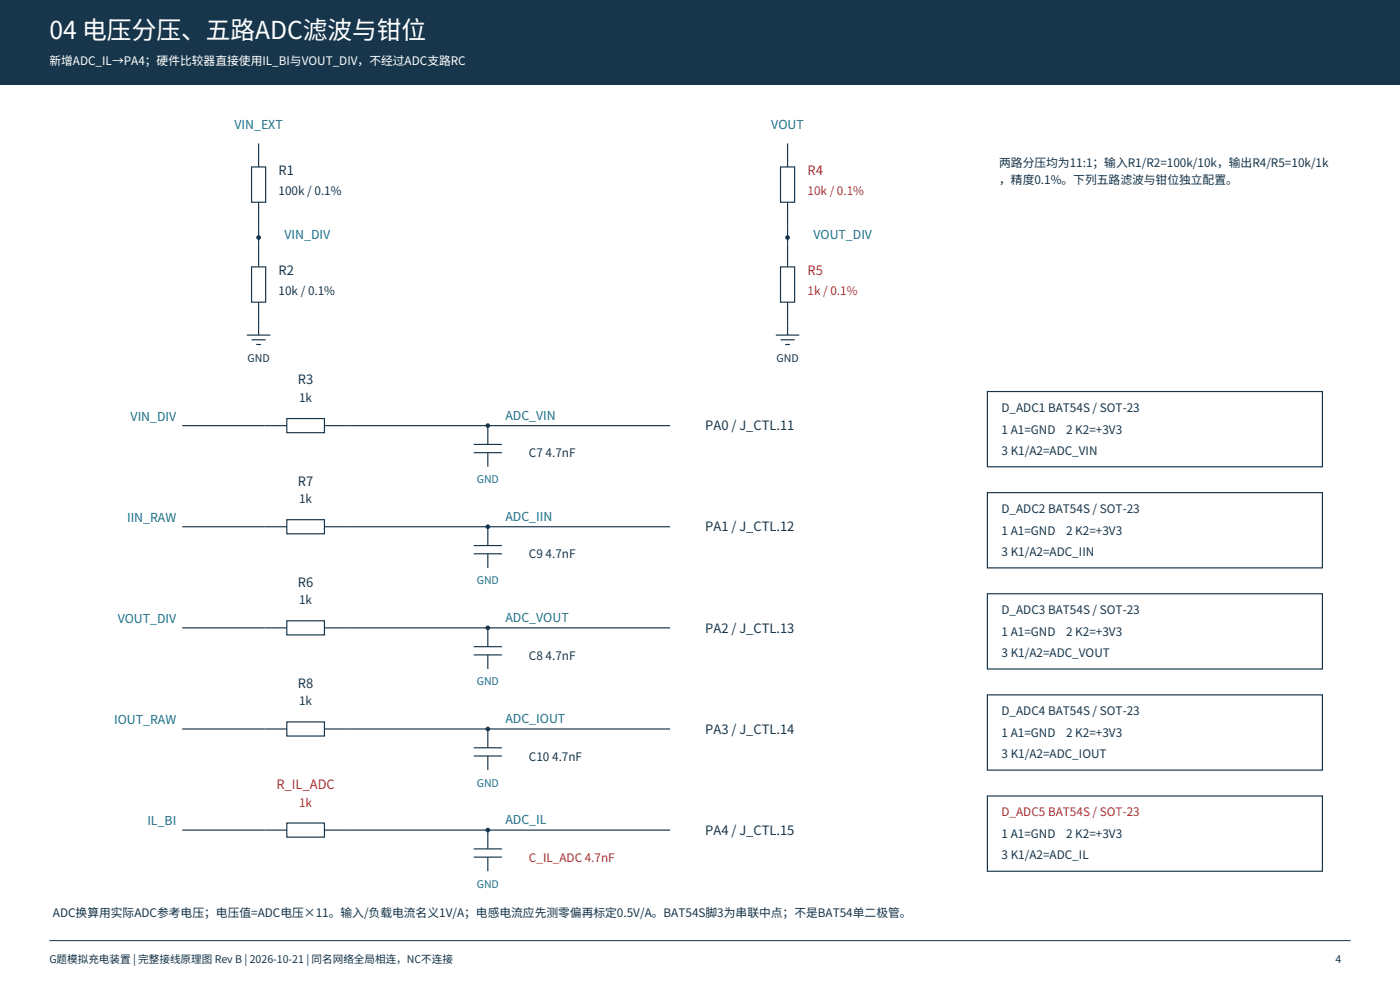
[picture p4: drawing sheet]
<svg xmlns="http://www.w3.org/2000/svg" width="420mm" height="297mm" viewBox="0 0 420 297" stroke-linecap="round" stroke-linejoin="round" font-family="sans-serif">
<defs><g id="words">
<text font-size="7.4" fill="#fff" x="14.8" y="11.6">04 电压分压、五路ADC滤波与钳位</text>
<g font-size="3.9" fill="#17364b">
<text x="83.6" y="52.6">R1</text>
<text x="83.6" y="82.5">R2</text>
<text x="89.4" y="115.4">R3</text>
<text x="211.7" y="129.1">PA0 / J_CTL.11</text>
<text x="89.4" y="145.7">R7</text>
<text x="211.7" y="159.5">PA1 / J_CTL.12</text>
<text x="89.4" y="176">R6</text>
<text x="211.7" y="189.8">PA2 / J_CTL.13</text>
<text x="89.4" y="206.4">R8</text>
<text x="211.7" y="220.1">PA3 / J_CTL.14</text>
<text x="211.7" y="250.5">PA4 / J_CTL.15</text>
</g>
<g font-size="3.9" fill="#b13232">
<text x="242.4" y="52.6">R4</text>
<text x="242.4" y="82.5">R5</text>
<text x="82.9" y="236.7">R_IL_ADC</text>
</g>
<g font-size="3.7" fill="#18728c">
<text x="70.4" y="38.8">VIN_EXT</text>
<text x="231.5" y="38.8">VOUT</text>
<text x="85.4" y="71.6">VIN_DIV</text>
<text x="244.1" y="71.6">VOUT_DIV</text>
<text x="151.7" y="125.9">ADC_VIN</text>
<text x="39.2" y="126.3">VIN_DIV</text>
<text x="38.1" y="156.6">IIN_RAW</text>
<text x="151.7" y="156.3">ADC_IIN</text>
<text x="35.3" y="187">VOUT_DIV</text>
<text x="151.7" y="186.6">ADC_VOUT</text>
<text x="34.3" y="217.3">IOUT_RAW</text>
<text x="151.7" y="217">ADC_IOUT</text>
<text x="44.2" y="247.6">IL_BI</text>
<text x="151.7" y="247.3">ADC_IL</text>
</g>
<text font-size="3.5" fill="#fff" x="14.8" y="19.4">新增ADC_IL→PA4；硬件比较器直接使用IL_BI与VOUT_DIV，不经过ADC支路RC</text>
<g font-size="3.5" fill="#17364b">
<text x="299.9" y="50.1">两路分压均为11:1；输入R1/R2=100k/10k，输出R4/R5=10k/1k</text>
<text x="83.6" y="58.6">100k / 0.1%</text>
<text x="299.9" y="55.2">，精度0.1%。下列五路滤波与钳位独立配置。</text>
<text x="83.6" y="88.5">10k / 0.1%</text>
<text x="89.8" y="120.6">1k</text>
<text x="300.6" y="123.5">D_ADC1 BAT54S / SOT-23</text>
<text x="300.6" y="130.2">1 A1=GND</text>
<text x="319.9" y="130.2">2 K2=+3V3</text>
<text x="158.7" y="137.2">C7 4.7nF</text>
<text x="300.6" y="136.5">3 K1/A2=ADC_VIN</text>
<text x="89.8" y="151">1k</text>
<text x="300.6" y="153.8">D_ADC2 BAT54S / SOT-23</text>
<text x="300.6" y="160.5">1 A1=GND</text>
<text x="319.9" y="160.5">2 K2=+3V3</text>
<text x="158.7" y="167.6">C9 4.7nF</text>
<text x="300.6" y="166.9">3 K1/A2=ADC_IIN</text>
<text x="89.8" y="181.3">1k</text>
<text x="300.6" y="184.1">D_ADC3 BAT54S / SOT-23</text>
<text x="300.6" y="190.9">1 A1=GND</text>
<text x="319.9" y="190.9">2 K2=+3V3</text>
<text x="158.7" y="197.9">C8 4.7nF</text>
<text x="300.6" y="197.2">3 K1/A2=ADC_VOUT</text>
<text x="89.8" y="211.7">1k</text>
<text x="300.6" y="214.5">D_ADC4 BAT54S / SOT-23</text>
<text x="300.6" y="221.2">1 A1=GND</text>
<text x="319.9" y="221.2">2 K2=+3V3</text>
<text x="300.6" y="227.5">3 K1/A2=ADC_IOUT</text>
<text x="158.7" y="228.2">C10 4.7nF</text>
<text x="300.6" y="251.5">1 A1=GND</text>
<text x="319.9" y="251.5">2 K2=+3V3</text>
<text x="300.6" y="257.9">3 K1/A2=ADC_IL</text>
<text x="15.9" y="275.2">ADC换算用实际ADC参考电压；电压值=ADC电压×11。输入/负载电流名义1V/A；电感电流应先测零偏再标定0.5V/A。BAT54S脚3为串联中点；不是BAT54单二极管。</text>
</g>
<g font-size="3.5" fill="#b13232">
<text x="242.4" y="58.6">10k / 0.1%</text>
<text x="242.4" y="88.5">1k / 0.1%</text>
<text x="89.8" y="242">1k</text>
<text x="300.6" y="244.8">D_ADC5 BAT54S / SOT-23</text>
<text x="158.7" y="258.6">C_IL_ADC 4.7nF</text>
</g>
<g font-size="3.2" fill="#17364b">
<text x="74.3" y="108.7">GND</text>
<text x="233" y="108.7">GND</text>
<text x="14.8" y="288.9">G题模拟充电装置 | 完整接线原理图 Rev B | 2026-10-21 | 同名网络全局相连，NC不连接</text>
<text x="400.8" y="288.9">4</text>
</g>
<g font-size="3.2" fill="#18728c">
<text x="143.1" y="145">GND</text>
<text x="143.1" y="175.3">GND</text>
<text x="143.1" y="205.7">GND</text>
<text x="143.1" y="236">GND</text>
<text x="143.1" y="266.3">GND</text>
</g>
</g></defs>
<path d="M0 0h420.2v25.4h-420.2z" fill-rule="evenodd" fill="#17364b"/>
<path d="M14.8 282.2h390.5" fill="none" stroke="#17364b" stroke-width=".3"/>
<path d="M75.5 50.1h4.2v10.6h-4.2zM77.6 43v7.1M77.6 60.7v10.6" fill="none" stroke="#17364b" stroke-width=".35"/>
<circle cx="77.6" cy="71.3" r=".71" fill="#17364b"/>
<path d="M234.2 50.1h4.3v10.6h-4.3zM236.4 43v7.1M77.6 71.3v8.8M236.4 60.7v10.6M75.5 80.1h4.2v10.6h-4.2zM77.6 90.7v9.8M74.1 100.5h7M75.5 102h4.2M76.9 103.4h1.4" fill="none" stroke="#17364b" stroke-width=".35"/>
<circle cx="236.4" cy="71.3" r=".71" fill="#17364b"/>
<path d="M236.4 71.3v8.8M234.2 80.1h4.3v10.6h-4.3zM236.4 90.7v9.8M232.8 100.5h7.1M234.2 102h4.3M235.7 103.4h1.4M54.7 127.7h31.4M86.1 125.6h11.3v4.2h-11.3zM97.4 127.7h103.7" fill="none" stroke="#17364b" stroke-width=".35"/>
<circle cx="146.4" cy="127.7" r=".71" fill="#17364b"/>
<path d="M296.3 117.5h100.6v22.6h-100.6zM142.2 133.3h8.4M142.2 135.8h8.4M146.4 127.7v5.6M146.4 135.8v4.3M54.7 158h31.4M86.1 155.9h11.3v4.3h-11.3zM97.4 158h103.7" fill="none" stroke="#17364b" stroke-width=".35"/>
<circle cx="146.4" cy="158" r=".71" fill="#17364b"/>
<path d="M146.4 158v5.7M296.3 147.8h100.6v22.6h-100.6zM142.2 163.7h8.4M142.2 166.2h8.4M146.4 166.2v4.2M54.7 188.4h31.4M86.1 186.3h11.3v4.2h-11.3zM97.4 188.4h103.7" fill="none" stroke="#17364b" stroke-width=".35"/>
<circle cx="146.4" cy="188.4" r=".71" fill="#17364b"/>
<path d="M296.3 178.2h100.6v22.5h-100.6zM142.2 194h8.4M142.2 196.5h8.4M146.4 188.4v5.6M146.4 196.5v4.2M54.7 218.7h31.4M86.1 216.6h11.3v4.2h-11.3zM97.4 218.7h103.7" fill="none" stroke="#17364b" stroke-width=".35"/>
<circle cx="146.4" cy="218.7" r=".71" fill="#17364b"/>
<path d="M146.4 218.7v5.7M296.3 208.5h100.6v22.6h-100.6zM142.2 224.4h8.4M142.2 226.8h8.4M146.4 226.8v4.3M54.7 249.1h31.4M86.1 246.9h11.3v4.3h-11.3zM97.4 249.1h103.7" fill="none" stroke="#17364b" stroke-width=".35"/>
<circle cx="146.4" cy="249.1" r=".71" fill="#17364b"/>
<path d="M296.3 238.8h100.6v22.6h-100.6zM142.2 254.7h8.4M142.2 257.2h8.4M146.4 249.1v5.6M146.4 257.2v4.2" fill="none" stroke="#17364b" stroke-width=".35"/>
<use href="#words"/>
</svg>
